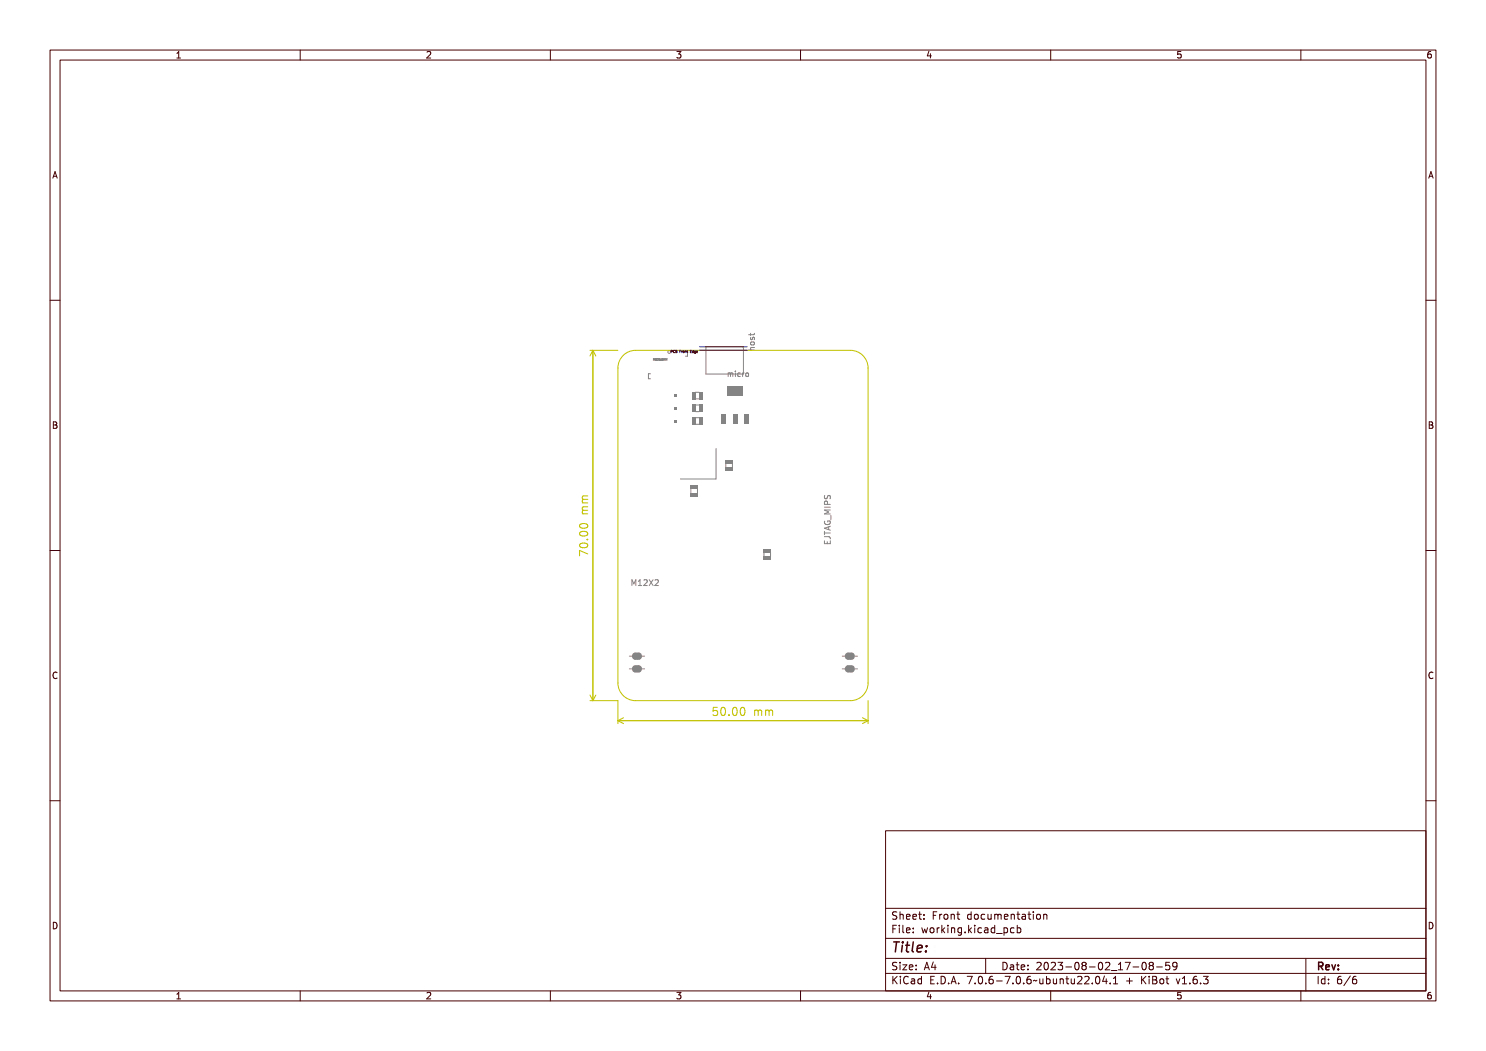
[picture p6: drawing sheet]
<svg xmlns="http://www.w3.org/2000/svg" width="297mm" height="210mm" viewBox="0 0 297 210" stroke-linecap="round" stroke-linejoin="round" font-family="sans-serif">
<defs><g id="words">
<text font-size="2.7" fill="#480000" x="178" y="190.3">Title:</text>
<text font-size="2.2" fill="#c2c200" x="143.3" y="143">50.00 mm</text>
<g font-size="2" fill="#480000">
<text x="178" y="183.7">Sheet: Front documentation</text>
<text x="178" y="186.5">File: working.kicad_pcb</text>
<text x="178" y="193.9">Size: A4</text>
<text x="178" y="196.6">KiCad E.D.A. 7.0.6-7.0.6~ubuntu22.04.1 + KiBot v1.6.3</text>
<text x="200" y="193.9">Date: 2023-08-02_17-08-59</text>
<text x="263" y="196.6">Id: 6/6</text>
<text x="263" y="193.9">Rev:</text>
</g>
<g font-size="1.7" fill="#480000">
<text x="35" y="11.7">1</text>
<text x="85" y="11.7">2</text>
<text x="135" y="11.7">3</text>
<text x="185" y="11.7">4</text>
<text x="235" y="11.7">5</text>
<text x="285" y="11.7">6</text>
<text x="10.5" y="35.7">A</text>
<text x="285.5" y="35.7">A</text>
<text x="10.5" y="85.6">B</text>
<text x="285.5" y="85.6">B</text>
<text x="10.5" y="135.7">C</text>
<text x="285.5" y="135.7">C</text>
<text x="10.5" y="185.6">D</text>
<text x="285.5" y="185.6">D</text>
<text x="35" y="199.7">1</text>
<text x="85" y="199.7">2</text>
<text x="135" y="199.7">3</text>
<text x="185" y="199.7">4</text>
<text x="235" y="199.7">5</text>
<text x="285" y="199.7">6</text>
</g>
<text font-size="1.6" fill="#848484" x="126" y="117.1">M12X2</text>
<text font-size="1.4" fill="#848484" x="145.6" y="75.3">micro</text>
<text font-size=".6" fill="#000084" x="134.4" y="70.5">PCB Front Edge</text>
<text font-size=".5" fill="#848484" x="130.5" y="72.1">M023.5MM</text>
</g></defs>
<g fill="none" stroke="#848484" stroke-width=".2">
<path d="M130.5 71.7l.1 .2 .2-.2v.4l-.1-.4v.2l-.1-.2-.1 .4zM130.9 71.7v.3zM131.1 71.7a.16 .16 0 0 1 .3 .1 .16 .16 0 0 1-.2 .2l.1 .1h-.2l.2-.3zM131.4 71.7h.2v.4l-.2-.1h.2zM131.8 72h.1M132 71.7h.2h-.1a.16 .16 0 0 1 .1 .2 .16 .16 0 0 1-.2 .1l.2-.1zM132.3 71.7l.1 .2 .2-.2v.4l-.1-.4v.2l-.1-.2-.1 .4zM132.6 71.7l.1 .2 .2-.2v.4l-.1-.4v.2l-.1-.2-.1 .4zM133.1 72v-.4l.1 .3 .1-.3v.4M145.7 74.5h.6l.1 .8h-.1l-.1-.7-.1 .7h-.1l-.1-.7-.1 .7h-.1zM146.7 74.5h.3v.7l.2 .1h-.6l.2-.1v-.6zM146.8 74.2h.2v.2h-.2z"/>
<path d="M147.6 74.6l.3-.1 .2 .2a.29 .29 0 0 0-.4 0 .29 .29 0 0 0 0 .4 .29 .29 0 0 0 .4 0v.1a.42 .42 0 0 1-.6 0 .42 .42 0 0 1 .1-.6zM148.5 74.5l.1 .1a.2 .2 0 0 1 .3-.1 .2 .2 0 0 1 .1 .2 .26 .26 0 0 0-.3-.1 .26 .26 0 0 0-.1 .3v.4h-.1zM149.4 74.7v-.1a.27 .27 0 0 1 .3 .3 .27 .27 0 0 1-.3 .2zM149.6 69.9h1.2M150 66.6v.4M150.1 67.4l-.1 .3 .2 .2 .1-.1 .2-.4h.2v.5M150.1 68.4l.5-.1 .2 .4-.2 .2h-.4l-.2-.2zM150.1 66.7h.1v.3h.5l.2-.3v.3l-.1 .1h-.6l-.1 .3v-.3h-.3v-.1h.3zM150.1 67.7h.1v.3l.2 .1a.35 .35 0 0 1 .4-.5 .35 .35 0 0 1 .1 .6h-.1a.2 .2 0 0 0 .1-.3 .2 .2 0 0 0-.3-.1v.1a.26 .26 0 0 1-.4 .3 .26 .26 0 0 1-.1-.3zM150.2 69.5h.7v.1h-.6l-.1 .2 .1 .2h.6v.1h-1.2v-.1h.5l-.1-.2zM150.3 68.7l.5 .1a.29 .29 0 0 1-.3 .3 .29 .29 0 0 1-.2-.4zM150.8 69.4l-.7 .1v.4"/>
<path d="M150.8 66.6l-.2 .3h-1M145.1 92.7v.7M146.4 92.6v.8M164.8 99l.1 .6h.3l.3-.5 .2-.1 .3 .2-.1 .5M164.9 99.7l.1 .1a.23 .23 0 0 0-.1 .3 .23 .23 0 0 0 .3 .1 .23 .23 0 0 0 .2-.3 .36 .36 0 0 1 .6-.1 .36 .36 0 0 1-.2 .6 .27 .27 0 0 0 .1-.4 .27 .27 0 0 0-.4-.1 .38 .38 0 0 1-.5 .5 .38 .38 0 0 1-.1-.7zM126 116h.2l.2 .6 .2-.6h.2v1.1h-.1v-1l-.2 .6h-.1l-.2-.6v1h-.2zM127.1 116.1l.4-.1v1h.2v.1h-.6v-.1h.2v-.8h-.2zM128 116.1a.41 .41 0 0 1 .6 .1 .41 .41 0 0 1-.2 .6l-.3 .2h.5v.1h-.7l.4-.5a.28 .28 0 0 0 .1-.4 .28 .28 0 0 0-.4 0zM128.8 116h.2l.3 .4 .2-.4h.2l-.4 .5 .4 .6h-.2l-.2-.4-.3 .4h-.2l.4-.6zM129.8 116.1a.41 .41 0 0 1 .7 .1 .41 .41 0 0 1-.3 .6l-.2 .2h.5v.1h-.7l.4-.5a.28 .28 0 0 0 .1-.4 .28 .28 0 0 0-.5 0zM131 115.9l.4-.1 .2 .4-.7 .8h.7M164.8 107.2l1 .1 .2 .4"/>
<path d="M164.8 108.1v.5h1.2v-.5M164.8 106.2v.6M164.8 106.5h1.2M164.8 101.3h1.2M164.8 104.1a.53 .53 0 0 0 .6 .7 .53 .53 0 0 0 .4-.7h-.3v.2M164.9 108.1h.1v.6h.3v-.5h.2v.5h.4v-.6h.1v.7h-1.1zM164.9 107.3h.7a.33 .33 0 0 1 .4 .2 .33 .33 0 0 1-.2 .4 .27 .27 0 0 0 .1-.3 .27 .27 0 0 0-.3-.1h-.6v.2h-.1zM164.9 106.2h.1v.3h1v.2h-1v.3h-.1zM164.9 105.6l1.1-.4v.2l-.3 .1v.4l.3 .1v.1l-1.1-.3zM164.9 102.4h1.1v.2h-1l.6 .2v.1l-.6 .2h1v.1h-1.1v-.2l.5-.2-.5-.2zM164.9 101.6h.1v.2h.9v-.2h.1v.6h-.1v-.2h-.9v.2h-.1zM164.9 104.4h.2l-.1 .1a.43 .43 0 0 0 .4 .5 .43 .43 0 0 0 .4-.5h-.3v.2h-.1v-.3h.5a.54 .54 0 0 1-.5 .7 .54 .54 0 0 1-.5-.7z"/>
<path d="M164.9 100.6h.4l.2 .5h.5v.2h-1.1zM165 105.7l.6-.2v.3zM165 100.8h.4v.3h-.4zM165.3 108.2v.4M165.4 100.8l-.1-.6h-.4l-.1 .6h1.2M165.6 105.3v.5M166 105.2l-1.2 .4 1.2 .3M166 101.9h-1.2l.8 .4-.8 .4h1.2M166.1 103v.9M166.3 103.3l.1 1zM168.3 131.1h.5M170.9 131.1h.5"/>
<circle cx="130.9" cy="71.9" r=".17"/>
<circle cx="130.9" cy="71.9" r=".03"/>
<circle cx="149.5" cy="74.9" r=".4"/>
<circle cx="150.5" cy="68.9" r=".43"/>
</g>
<path d="M169.6 131l-.1 .1 .1 .1M170.1 131l.1 .1-.1 .1" fill="none" stroke="#848484" stroke-width="1.3"/>
<g fill="#848484">
<path d="M145 91.9h1.5v.8h-1.5z" fill-rule="evenodd"/>
<path d="M145 93.4h1.5v.7h-1.5z" fill-rule="evenodd"/>
</g>
<path d="M139 78.4h.8M139 79.7h.8M141.1 69.3h7.5v5.4h-7.5zM143.1 89.6v6.1h-7.1M125.8 131.1h.5M128.3 131.1h.5" fill="none" stroke="#848484" stroke-width=".2"/>
<path d="M127.1 131l-.2 .1 .2 .1M127.6 131l.1 .1-.1 .1" fill="none" stroke="#848484" stroke-width="1.3"/>
<g fill="#848484">
<path d="M138.3 78.3h.7v1.5h-.7z" fill-rule="evenodd"/>
<path d="M139.7 78.3h.8v1.5h-.8z" fill-rule="evenodd"/>
</g>
<path d="M139 83.5h.8M139 84.8h.8" fill="none" stroke="#848484" stroke-width=".2"/>
<g fill="#848484">
<path d="M138.3 83.4h.7v1.4h-.7z" fill-rule="evenodd"/>
<path d="M139.7 83.4h.8v1.4h-.8z" fill-rule="evenodd"/>
</g>
<path d="M125.8 133.7h.5M128.3 133.7h.5" fill="none" stroke="#848484" stroke-width=".2"/>
<path d="M127.1 133.5l-.2 .2 .2 .1M127.6 133.5l.1 .2-.1 .1" fill="none" stroke="#848484" stroke-width="1.3"/>
<g fill="#848484">
<path d="M134.7 83.9h.5v.5h-.5z" fill-rule="evenodd"/>
<path d="M134.7 81.3h.5v.5h-.5z" fill-rule="evenodd"/>
<path d="M134.7 78.8h.5v.5h-.5z" fill-rule="evenodd"/>
<path d="M144.3 82.8h.8v1.8h-.8z" fill-rule="evenodd"/>
<path d="M145.4 77.3h3.2v1.8h-3.2z" fill-rule="evenodd"/>
<path d="M146.6 82.8h.8v1.8h-.8z" fill-rule="evenodd"/>
<path d="M148.9 82.8h.8v1.8h-.8z" fill-rule="evenodd"/>
</g>
<g fill="none" stroke="#848484" stroke-width=".2">
<path d="M130 74.7h-.4v1h.4M137.4 70.2v1h-.4M152.7 110.4v.8M154 110.4v.7"/>
<circle cx="133.8" cy="70.3" r=".28"/>
</g>
<g fill="#848484">
<path d="M152.6 111.1h1.5v.8h-1.5z" fill-rule="evenodd"/>
<path d="M152.6 109.7h1.5v.7h-1.5z" fill-rule="evenodd"/>
</g>
<path d="M138.1 97.7v.8M139.4 97.7v.8M168.3 133.7h.5M170.9 133.7h.5" fill="none" stroke="#848484" stroke-width=".2"/>
<path d="M169.6 133.5l-.1 .2 .1 .1M170.1 133.5l.1 .2-.1 .1" fill="none" stroke="#848484" stroke-width="1.3"/>
<g fill="#848484">
<path d="M138 97h1.5v.8h-1.5z" fill-rule="evenodd"/>
<path d="M138 98.4h1.5v.8h-1.5z" fill-rule="evenodd"/>
</g>
<path d="M139 80.9h.8M139 82.2h.8" fill="none" stroke="#848484" stroke-width=".2"/>
<g fill="#848484">
<path d="M138.3 80.9h.7v1.4h-.7z" fill-rule="evenodd"/>
<path d="M139.7 80.9h.8v1.4h-.8z" fill-rule="evenodd"/>
</g>
<g fill="none" stroke="#c2c200" stroke-width=".2">
<path d="M117.9 70h5.6M118.5 70v70M118.5 70l.6 1.1M118.5 70l-.6 1.1M124.5 71a3.5 3.5 0 0 1 2.5-1h43a3.5 3.5 0 0 1 3.5 3.5v63a3.5 3.5 0 0 1-3.5 3.5h-43a3.5 3.5 0 0 1-3.5-3.5v-63a3.5 3.5 0 0 1 1-2.5zM116.3 100l1.2-.1v.1h-.8l-.2 .2 .2 .1h.8v.2h-.8l-.2 .1 .2 .2h.8v.2h-1.2l.1-.2-.1-.3 .2-.2zM116.6 99.8l-.2 .2 .1 .5M116.6 99.8h.9M117.5 99.1l-1 .1-.1 .4 .2 .2M115.9 106.4a1.09 1.09 0 0 1 1.6 .2 .87 .87 0 0 1-.8 .5 .87 .87 0 0 1-.9-.5zM115.9 108.7a1.09 1.09 0 0 1 1.6 .2 .87 .87 0 0 1-.8 .6 .87 .87 0 0 1-.9-.6zM115.9 109.1l1.6 .6v.2l-1.4-.6v.8h-.2z"/>
<path d="M116 104.8a.88 .88 0 0 1 1.5 .4 .93 .93 0 0 1-1.7-.2zM116 108a.98 .98 0 0 1 1.6 .3 .92 .92 0 0 1-.9 .5 .92 .92 0 0 1-.8-.5zM116 105.4a.98 .98 0 0 1 1.6 .3 .92 .92 0 0 1-.9 .5 .92 .92 0 0 1-.8-.5zM116 104.1a.98 .98 0 0 1 1.6 .2 .92 .92 0 0 1-.9 .6 .92 .92 0 0 1-.8-.6zM116.1 108.2a1.01 1.01 0 0 1 1.3 .1 .87 .87 0 0 1-1.3 0zM116.1 105.5a1.01 1.01 0 0 1 1.3 .2 .87 .87 0 0 1-1.3 0zM116.1 104.2a1.01 1.01 0 0 1 1.3 .1 .87 .87 0 0 1-1.3 0zM116.3 101.3l1.2-.1v.1l-.8 .1-.2 .1 .2 .1h.8v.2h-.8l-.2 .1 .2 .2h.8v.2h-1.2l.1-.2-.1-.3 .2-.1zM116.4 102.7h1.1M116.4 100.5h1.1M116.6 102l-.2 .2 .1 .5M116.6 102h.9"/>
<path d="M117.2 106.8h.3v.3h-.3zM117.3 107.8h.2M117.5 110.7l-1.7-.7v1.1M117.5 101.3h-1l-.1 .4 .2 .3M117.9 138.9l.6 1.1M119.1 138.9l-.6 1.1M117.9 140h5.6v4.6M123.5 144h50M123.5 144l1.1 .6M124.6 143.4l-1.1 .6M142.5 142.8l.2 .2M143.4 141.3h-.8l-.1 .8 .2-.1"/>
<path d="M143.5 141.5h.8v.1h-.6v.4a.58 .58 0 0 1 .7 .7 .58 .58 0 0 1-1 .3v-.2a.42 .42 0 0 0 .6 .1 .42 .42 0 0 0 .1-.6 .42 .42 0 0 0-.6-.1zM144.9 141.5a.57 .57 0 0 1 .7 .1 .57 .57 0 0 1 .1 .6 .57 .57 0 0 1-.5 .9 .57 .57 0 0 1-.5-.9zM145.1 141.6a.63 .63 0 0 1 .4 1l-.1 .3a.62 .62 0 0 1-.4-1zM146.4 142.7h.3v.3h-.3zM147.6 141.5a.57 .57 0 0 1 .6 .1 .57 .57 0 0 1 .2 .6 .57 .57 0 0 1-.6 .9 .57 .57 0 0 1-.5-.9zM147.7 141.6a.63 .63 0 0 1 .4 1l-.1 .3a.62 .62 0 0 1-.4-1zM148.9 141.5a.57 .57 0 0 1 .6 .1 .57 .57 0 0 1 .2 .6 .57 .57 0 0 1-.5 .9 .57 .57 0 0 1-.6-.9zM149 141.6a.63 .63 0 0 1 .4 1l-.1 .3a.62 .62 0 0 1-.4-1zM151.2 141.8l.2 .2 .3-.2 .1 .2 .4-.2 .1 1.2h-.1v-.8l-.2-.2-.1 .2v.8h-.2v-.8l-.1-.2-.2 .2v.8h-.2zM152.6 141.8l.1 .2 .3-.2 .2 .2 .3-.2 .1 1.2h-.1v-.8l-.2-.2-.1 .2v.8h-.2v-.8l-.1-.2-.2 .2v.8h-.1zM154.3 142l.1 1M172.4 143.4l1.1 .6"/>
<path d="M173.5 140v4.6M173.5 144l-1.1 .6"/>
<circle cx="116.7" cy="108.3" r=".14"/>
<circle cx="116.7" cy="104.3" r=".14"/>
<circle cx="116.7" cy="105.7" r=".14"/>
<circle cx="145.2" cy="142.2" r=".14"/>
<circle cx="147.8" cy="142.2" r=".14"/>
<circle cx="149.2" cy="142.2" r=".14"/>
</g>
<g fill="none" stroke="#000084" stroke-width=".2">
<path d="M134.1 70.3h.2M134.3 70h-.2v.5M134.4 70l.3 .1-.2 .2v.1zM134.5 70.1l.1 .1h-.1zM134.8 70.1h.3a.16 .16 0 0 0-.2 .1 .16 .16 0 0 0 .2 .2h-.1a.22 .22 0 0 1-.2-.1 .22 .22 0 0 1 0-.2zM135.2 70l.2 .1v.3h-.2zM135.2 70.2l.2 .2h-.2zM135.2 70.1h.2l-.2 .1zM135.9 70h.3l-.2 .1v.1h.2h-.2v.2zM136.3 70.1h.3l-.2 .1v.2zM137 70.1h.2l.1 .3-.1-.2-.2 .2zM137.5 70l.1 .1-.1 .1 .1 .2h-.1z"/>
<path d="M138.1 70h.3l-.2 .1v.1h.2h-.2v.2h.2h-.3zM138.5 70.2h.2v-.2v.4h-.2zM138.9 70.2l.2-.1-.1 .5h-.1l.2-.2h-.2zM139.2 70.2h.3v.1h-.2l.2 .1h-.2zM139.3 70.2l.1 .1zM139.8 70h9.5M139.8 69.3h9.5"/>
<circle cx="136.8" cy="70.3" r=".17"/>
<circle cx="136.8" cy="70.3" r=".12"/>
<circle cx="138.6" cy="70.3" r=".11"/>
<circle cx="139" cy="70.3" r=".11"/>
</g>
<g fill="none" stroke="#480000" stroke-width=".2">
<path d="M10 10h277v190h-277zM12 12h273v186h-273zM60 10v2M110 10v2M160 10v2M210 10v2M260 10v2M10 60h2M285 60h2M10 110h2M285 110h2M10 160h2"/>
<path d="M285 160h2M177 166h108v32h-108zM60 198v2M110 198v2M160 198v2M177 181.5h108M177 187.5h108M177 191.5h108M177 194.5h108M178.1 195.2h.2v.6l.6-.6h.3l-.6 .6 .6 .8h-.2l-.5-.7-.2 .2v.5h-.2zM178.2 185h.9v.2h-.7v.4h.6v.2h-.6v.7h-.2zM178.3 182.4l.5-.1h.2v.2a.31 .31 0 0 0-.5-.1 .31 .31 0 0 0 0 .5 .5 .5 0 0 1 .6 .6 .5 .5 0 0 1-.8 .2l-.1-.2a.34 .34 0 0 0 .4 .1 .34 .34 0 0 0 .1-.5 .47 .47 0 0 1-.5-.2 .47 .47 0 0 1 .1-.5z"/>
<path d="M178.3 192.5l.5-.1h.2v.2a.31 .31 0 0 0-.5-.1 .31 .31 0 0 0 0 .5 .5 .5 0 0 1 .6 .6 .5 .5 0 0 1-.8 .2l-.1-.2a.34 .34 0 0 0 .4 .1 .34 .34 0 0 0 .1-.5 .47 .47 0 0 1-.5-.2 .47 .47 0 0 1 .1-.5zM179.4 182.2h.2v.6a.35 .35 0 0 1 .4-.1 .35 .35 0 0 1 .2 .4v.6h-.2v-.8h-.4v.8h-.2zM179.5 185.4h.4v.9h.4v.2h-.9v-.2h.3v-.8h-.2zM179.5 192.8h.4v.9h.4v.1h-.9v-.1h.3v-.8h-.2zM179.5 195.6h.4v.9h.4v.1h-.9v-.1h.3v-.8h-.2zM179.7 184.9h.2v.3h-.2zM179.7 192.3h.2v.3h-.2zM179.7 195.1h.2v.3h-.2zM180.6 184.9h.4v1.3l.4 .1v.2l-.5-.2v-1.2h-.3zM180.6 192.8h.8l-.6 .9h.6v.1h-.8l.6-.9h-.6zM180.7 182.8l.1-.1a.49 .49 0 0 1 .5 0 .49 .49 0 0 1 .2 .5h-.8a.42 .42 0 0 0 .3 .4 .42 .42 0 0 0 .4-.1 .47 .47 0 0 1-.4 .3 .47 .47 0 0 1-.4-.3zM180.7 195.4a.4 .4 0 0 1 .4-.3 .4 .4 0 0 1 .4 .3 .56 .56 0 0 0-.8 .4 .56 .56 0 0 0 .5 .7l.3-.1a.43 .43 0 0 1-.5 .3 .43 .43 0 0 1-.4-.4v-.6z"/>
<path d="M180.8 182.9l.4-.1 .1 .3h-.6zM181.8 195.6l.3-.1a.43 .43 0 0 1 .5 .5v.6h-.1v-.1a.38 .38 0 0 1-.5 .2 .38 .38 0 0 1-.2-.5 .38 .38 0 0 1 .4-.2h.3a.35 .35 0 0 0-.3-.4 .35 .35 0 0 0-.4 .2zM181.9 182.8l.1-.1a.49 .49 0 0 1 .5 0 .49 .49 0 0 1 .2 .5h-.8a.42 .42 0 0 0 .3 .4 .42 .42 0 0 0 .5-.1 .47 .47 0 0 1-.5 .3 .47 .47 0 0 1-.4-.3zM181.9 185.5l.1-.1a.49 .49 0 0 1 .5 0 .49 .49 0 0 1 .2 .5h-.8a.42 .42 0 0 0 .3 .4 .42 .42 0 0 0 .5-.1 .47 .47 0 0 1-.5 .3 .47 .47 0 0 1-.4-.3zM181.9 192.9l.1-.1a.49 .49 0 0 1 .5 0 .49 .49 0 0 1 .2 .5h-.8a.42 .42 0 0 0 .3 .4 .42 .42 0 0 0 .5-.1 .47 .47 0 0 1-.5 .3 .47 .47 0 0 1-.4-.3zM182 196.2l.5-.1a.31 .31 0 0 1-.2 .4 .31 .31 0 0 1-.4-.1zM182 182.9l.4-.1 .1 .3h-.6zM182 185.6l.4-.1 .1 .3h-.6zM182 193l.4-.1 .1 .3h-.6zM183 195.7l.4-.2 .2 .2v-.6h.2v1.5h-.2v-.1a.42 .42 0 0 1-.5 .1 .42 .42 0 0 1-.2-.5zM183.2 195.8l.1-.1a.4 .4 0 0 1 .3 .4 .4 .4 0 0 1-.3 .4l-.2-.2zM183.2 182.3h.2v.4h.4v.1h-.4v.7l.4 .1v.1h-.4l-.1-.1-.1-.8h-.3v-.1h.3z"/>
<path d="M183.3 185.4h.2v.3h-.2zM183.3 186.2h.2v.3h-.2zM183.3 192.8h.2v.3h-.2zM183.3 193.6h.2v.2h-.2zM184.5 182.7h.2v.3h-.2zM184.5 183.5h.2v.2h-.2zM185.2 185.4h.2l.2 .8 .1-.5h.2l.2 .5 .1-.8h.2l-.2 1.1h-.2l-.2-.7-.2 .7h-.1zM185.4 195.2h.9v.2h-.7v.4h.6v.2h-.6v.5h.7v.1h-.9zM185.7 192.4h.2l.5 1.4h-.2l-.1-.3h-.5l-.1 .3h-.2zM185.8 192.6l.2 .7h-.4zM186.6 182.3h.9v.2h-.7v.4h.6v.2h-.6v.6h-.2zM186.8 185.6l.1-.1a.39 .39 0 0 1 .4 .4 .39 .39 0 0 1-.4 .4l-.1-.2z"/>
<path d="M186.9 196.4h.2v.2h-.2zM187.1 192.4h.2v.9h.2v.2h-.2v.3h-.2v-.3h-.6zM187.1 192.6v.7h-.4zM187.8 195.2a.76 .76 0 0 1 .9 .7 .76 .76 0 0 1-.9 .7zM188 195.4a.57 .57 0 0 1 .5 .5 .57 .57 0 0 1-.5 .6zM188 182.7h.2v.2v-.1a.29 .29 0 0 1 .3-.2 .29 .29 0 0 1 .3 .3 .37 .37 0 0 0-.5-.1 .37 .37 0 0 0-.1 .4v.5h-.2zM188 185.4h.2v.2v-.1a.29 .29 0 0 1 .3-.2 .29 .29 0 0 1 .3 .3 .37 .37 0 0 0-.5-.1 .37 .37 0 0 0-.1 .4v.6h-.2zM189.1 184.9h.1v.9l.5-.4h.2l-.4 .4 .5 .7h-.2l-.4-.6-.2 .1v.5h-.1zM189.2 182.9l.1-.1a.39 .39 0 0 1 .4 .4 .39 .39 0 0 1-.4 .4l-.1-.2zM189.3 196.4h.3v.2h-.3zM190.2 182.7h.2v.1a.35 .35 0 0 1 .4-.1 .35 .35 0 0 1 .3 .4v.6h-.2l-.1-.8h-.3l-.1 .8h-.2zM190.3 185.4h.4v.9h.4v.2h-.9v-.2h.4v-.8h-.3z"/>
<path d="M190.5 195.2h.3l.4 1.4h-.2l-.1-.3h-.5l-.1 .3h-.2zM190.6 184.9h.1v.3h-.1zM190.6 195.4l.2 .7h-.4zM191.4 185.4h.2v.1a.35 .35 0 0 1 .4-.1 .35 .35 0 0 1 .3 .4v.7h-.2l-.1-.9h-.3l-.1 .9h-.2zM191.7 182.3h.1v.4h.4v.1h-.4v.7l.4 .1v.1h-.4l-.1-.1v-.8h-.3v-.1h.3zM191.7 196.4h.3v.2h-.3zM192.7 185.5l.3-.2 .3 .2v-.1h.2v1a.53 .53 0 0 1-.8 .4v-.2a.36 .36 0 0 0 .4 .1 .36 .36 0 0 0 .2-.4l-.1 .1a.53 .53 0 0 1-.7-.3 .53 .53 0 0 1 .2-.6zM192.8 185.6l.1-.1a.39 .39 0 0 1 .4 .4 .39 .39 0 0 1-.4 .4l-.1-.2zM193.8 195.2h.9l-.5 1.4h-.2l.5-1.2h-.7zM193.9 182.8l.3-.2 .3 .2v-.6h.2v1.5h-.2v-.1a.42 .42 0 0 1-.6 .1 .42 .42 0 0 1-.1-.5zM194.1 182.8a.4 .4 0 0 1 .4 .4 .4 .4 0 0 1-.4 .4l-.2-.4zM194.1 186.2h.3v.3h-.3z"/>
<path d="M195.1 184.9h.2v.9l.4-.4h.3l-.5 .4 .5 .7h-.2l-.4-.6-.1 .1v.5h-.2zM195.2 182.9l.1-.1a.39 .39 0 0 1 .4 .4 .39 .39 0 0 1-.4 .4l-.1-.2zM195.3 196.4h.3v.2h-.3zM196.3 185.4h.5v.9h.3v.2h-.9v-.2h.4v-.8h-.3zM196.3 195.4a.57 .57 0 0 1 .7 0 .57 .57 0 0 1 .1 .8 .5 .5 0 0 1-.6 .5 .5 .5 0 0 1-.3-.8zM196.4 182.8a.39 .39 0 0 1 .4-.2 .39 .39 0 0 1 .3 .3 .4 .4 0 0 0-.6 0 .4 .4 0 0 0 0 .6 .4 .4 0 0 0 .6 0 .45 .45 0 0 1-.6 .3 .45 .45 0 0 1-.3-.6zM196.5 195.4a.61 .61 0 0 1 .4 1l-.1 .1a.61 .61 0 0 1-.4-1zM196.6 184.9h.2v.3h-.2zM197 191.5v3M197.4 182.7h.2v.8l.2 .1 .3-.2v-.7h.2v1h-.2v-.1a.35 .35 0 0 1-.4 .2 .35 .35 0 0 1-.3-.5zM197.6 185.5a.39 .39 0 0 1 .4-.2 .39 .39 0 0 1 .3 .3 .4 .4 0 0 0-.6 0 .4 .4 0 0 0 0 .6 .4 .4 0 0 0 .6 0 .45 .45 0 0 1-.6 .3 .45 .45 0 0 1-.3-.6zM197.7 196.4h.3v.2h-.3z"/>
<path d="M198.6 182.7l.5 .1 .3-.1 .2 1h-.2l-.1-.9-.2 .1v.8h-.1l-.2-.9-.1 .9h-.1zM198.7 185.4l.2-.1a.43 .43 0 0 1 .6 .5v.7h-.2v-.2a.38 .38 0 0 1-.5 .2 .38 .38 0 0 1-.2-.5 .38 .38 0 0 1 .5-.2h.2a.35 .35 0 0 0-.3-.4 .35 .35 0 0 0-.3 .2zM198.7 195.4a.38 .38 0 0 1 .4-.3 .38 .38 0 0 1 .3 .3 .43 .43 0 0 0-.5 0 .43 .43 0 0 0-.1 .5 .46 .46 0 0 1 .7 .1 .46 .46 0 0 1-.2 .6 .46 .46 0 0 1-.7-.2zM198.8 186l.5-.1a.31 .31 0 0 1-.1 .4 .31 .31 0 0 1-.4-.1zM199.9 185.5l.3-.2 .3 .2v-.6h.2v1.6h-.2v-.2a.42 .42 0 0 1-.5 .1 .42 .42 0 0 1-.2-.5zM199.9 182.8l.2-.1a.49 .49 0 0 1 .5 0 .49 .49 0 0 1 .1 .5h-.7a.42 .42 0 0 0 .2 .4 .42 .42 0 0 0 .5-.1 .47 .47 0 0 1-.4 .3 .47 .47 0 0 1-.5-.3zM200 196h.5v.2h-.5zM200 185.6l.1-.1a.39 .39 0 0 1 .4 .4 .39 .39 0 0 1-.4 .4l-.1-.2zM200.1 182.9l.3-.1 .2 .3h-.6zM200.1 192.4a.76 .76 0 0 1 1 .7 .76 .76 0 0 1-1 .7zM200.3 192.6a.57 .57 0 0 1 .6 .5 .57 .57 0 0 1-.6 .6zM200.9 186.8l1.2 .1z"/>
<path d="M201 195.2h.9l-.5 1.4h-.2l.5-1.2h-.7zM201.1 182.7h.1v.1a.35 .35 0 0 1 .5-.1 .35 .35 0 0 1 .2 .4v.6h-.2v-.8h-.4l-.1 .8h-.1zM201.4 192.8l.3-.1a.43 .43 0 0 1 .5 .5v.6h-.1v-.1a.38 .38 0 0 1-.5 .2 .38 .38 0 0 1-.2-.5 .38 .38 0 0 1 .4-.2h.3a.35 .35 0 0 0-.3-.4 .35 .35 0 0 0-.4 .2zM201.6 193.4l.5-.1a.31 .31 0 0 1-.2 .4 .31 .31 0 0 1-.4-.1zM202.2 185.4h.2v.1a.53 .53 0 0 1 .8 .3 .53 .53 0 0 1-.6 .7l-.2-.2v.6h-.2zM202.5 182.3h.2v.4h.4v.1h-.4v.7l.4 .1v.1h-.4l-.2-.1v-.8h-.3v-.1h.3zM202.5 185.6l.1-.1a.4 .4 0 0 1 .4 .4 .4 .4 0 0 1-.4 .4l-.2-.2zM202.5 196.4h.3v.2h-.3zM202.8 192.4h.2v.4h.4v.1h-.4v.7l.4 .1v.1h-.4l-.2-.1v-.8h-.3v-.1h.3zM203.5 182.7l.3-.1a.43 .43 0 0 1 .5 .5v.6h-.2v-.1a.38 .38 0 0 1-.5 .2 .38 .38 0 0 1-.2-.5 .38 .38 0 0 1 .5-.2h.2a.35 .35 0 0 0-.2-.4 .35 .35 0 0 0-.4 .2zM203.5 195.4a.57 .57 0 0 1 .8 0 .57 .57 0 0 1 0 .8 .5 .5 0 0 1-.6 .5 .5 .5 0 0 1-.3-.8zM203.6 185.5a.39 .39 0 0 1 .4-.2 .39 .39 0 0 1 .3 .3 .4 .4 0 0 0-.5 0 .4 .4 0 0 0 0 .6 .4 .4 0 0 0 .5 0 .45 .45 0 0 1-.6 .3 .45 .45 0 0 1-.2-.6z"/>
<path d="M203.7 183.3l.4-.1a.31 .31 0 0 1-.1 .4 .31 .31 0 0 1-.4-.1zM203.7 195.4a.61 .61 0 0 1 .4 1l-.1 .1a.61 .61 0 0 1-.3-1zM203.9 192.9l.1-.1a.49 .49 0 0 1 .5 0 .49 .49 0 0 1 .2 .5h-.8a.42 .42 0 0 0 .3 .4 .42 .42 0 0 0 .5-.1 .47 .47 0 0 1-.5 .3 .47 .47 0 0 1-.4-.3zM204 193l.4-.1 .1 .3h-.6zM204.7 184.9h.1v.6a.53 .53 0 0 1 .8 .3 .53 .53 0 0 1-.6 .7l-.2-.2v.2h-.1zM204.9 182.3h.2v.4h.4v.1h-.4v.7l.4 .1v.1h-.4l-.2-.1v-.8h-.3v-.1h.3zM204.9 185.6l.1-.1a.39 .39 0 0 1 .4 .4 .39 .39 0 0 1-.4 .4l-.1-.2zM204.9 196.4h.3v.2h-.3zM205.3 192.8h.2v.3h-.2zM205.3 193.6h.2v.2h-.2zM205.9 182.7h.5v.9h.3v.1h-.9v-.1h.4v-.8h-.3zM205.9 195.4a.38 .38 0 0 1 .4-.3 .38 .38 0 0 1 .3 .3 .43 .43 0 0 0-.5 0 .43 .43 0 0 0-.1 .5 .46 .46 0 0 1 .7 .1 .46 .46 0 0 1-.2 .6 .46 .46 0 0 1-.6-.2z"/>
<path d="M206.2 182.2h.2v.3h-.2zM207 196l1-.1a.49 .49 0 0 1-.8 .1l-.2 .2zM207.3 182.9l.1-.1a.39 .39 0 0 1 .4 .4 .39 .39 0 0 1-.4 .4l-.2-.2zM207.4 192.5a.53 .53 0 0 1 .8 .1 .53 .53 0 0 1-.3 .7l-.3 .4h.7v.1h-.9l.3-.5a.4 .4 0 0 0 .3-.4 .4 .4 0 0 0-.3-.4l-.3 .2zM208.3 182.7h.1v.1a.35 .35 0 0 1 .5-.1 .35 .35 0 0 1 .2 .4v.6h-.2v-.8h-.4l-.1 .8h-.1zM208.3 195.6h.1l.1 .8 .2 .1 .2-.2v-.7h.2v1h-.2v-.1a.35 .35 0 0 1-.4 .2 .35 .35 0 0 1-.2-.5zM208.7 192.6a.57 .57 0 0 1 .7 0 .57 .57 0 0 1 .1 .8 .5 .5 0 0 1-.6 .5 .5 .5 0 0 1-.3-.8zM208.9 192.6a.61 .61 0 0 1 .3 1l-.1 .1a.61 .61 0 0 1-.3-1zM209.5 195.1h.2v.6a.53 .53 0 0 1 .7 .3 .53 .53 0 0 1-.6 .7l-.1-.2v.1h-.2zM209.7 195.8l.1-.1a.4 .4 0 0 1 .4 .4 .4 .4 0 0 1-.4 .4l-.1-.2zM209.8 192.5a.53 .53 0 0 1 .8 .1 .53 .53 0 0 1-.3 .7l-.3 .4h.7v.1h-.9l.3-.5a.4 .4 0 0 0 .3-.4 .4 .4 0 0 0-.3-.4l-.3 .2zM210 198v2"/>
<path d="M210.7 195.6h.2v.8l.2 .1 .2-.2v-.7h.2v1h-.2v-.1a.35 .35 0 0 1-.4 .2 .35 .35 0 0 1-.2-.5zM211 192.4a.46 .46 0 0 1 .6 0 .46 .46 0 0 1 .1 .6l-.1 .1a.47 .47 0 0 1 .2 .7 .47 .47 0 0 1-.7 0l-.1-.2a.35 .35 0 0 0 .5 .1 .35 .35 0 0 0 0-.5h-.3v-.2a.29 .29 0 0 0 .4-.1 .29 .29 0 0 0-.1-.4 .29 .29 0 0 0-.4 .1h-.1zM211.9 195.6h.2v.1a.35 .35 0 0 1 .4-.1 .35 .35 0 0 1 .2 .4v.6h-.2v-.8h-.4v.8h-.2zM212.4 193.2h.5v.2h-.5zM213.3 195.2h.2v.4h.4v.1h-.4v.7l.4 .1v.1h-.4l-.2-.1v-.8h-.3v-.1h.3zM213.5 192.6a.57 .57 0 0 1 .7 0 .57 .57 0 0 1 .1 .8 .5 .5 0 0 1-.6 .5 .5 .5 0 0 1-.3-.8zM213.7 192.6a.61 .61 0 0 1 .3 1v.1a.61 .61 0 0 1-.4-1zM214.3 195.6h.2v.8l.2 .1 .2-.2v-.7h.2v1h-.2v-.1a.35 .35 0 0 1-.4 .2 .35 .35 0 0 1-.2-.5zM214.7 192.5a.41 .41 0 0 1 .7-.1 .41 .41 0 0 1-.2 .7 .42 .42 0 0 1 .2 .6 .42 .42 0 0 1-.7 0 .42 .42 0 0 1 .2-.6l-.3-.2zM215.5 195.3a.53 .53 0 0 1 .8 .1 .53 .53 0 0 1-.3 .7l-.3 .4h.6v.1h-.9l.4-.5a.4 .4 0 0 0 .3-.4 .4 .4 0 0 0-.3-.4l-.3 .2zM216 193.2h.5v.2h-.5zM216.7 195.3a.53 .53 0 0 1 .8 .1 .53 .53 0 0 1-.3 .7l-.3 .4h.6v.1h-.9l.4-.5a.4 .4 0 0 0 .3-.4 .4 .4 0 0 0-.3-.4l-.3 .2z"/>
<path d="M217.1 192.6a.57 .57 0 0 1 .7 0 .57 .57 0 0 1 .1 .8 .5 .5 0 0 1-.6 .5 .5 .5 0 0 1-.3-.8zM217.3 192.6a.61 .61 0 0 1 .3 1v.1a.61 .61 0 0 1-.4-1zM218.2 196.4h.2v.2h-.2zM218.2 192.5a.53 .53 0 0 1 .8 .1 .53 .53 0 0 1-.3 .7l-.3 .4h.7v.1h-.9l.3-.5a.4 .4 0 0 0 .4-.4 .4 .4 0 0 0-.4-.4l-.3 .2zM219.2 195.4a.57 .57 0 0 1 .7 0 .57 .57 0 0 1 .1 .8 .5 .5 0 0 1-.7 .5 .5 .5 0 0 1-.3-.8zM219.2 194.2l1.3 .1zM219.4 195.4a.61 .61 0 0 1 .3 1l-.1 .1a.61 .61 0 0 1-.3-1zM220.7 192.5l.5-.1v1.3h.3v.1h-.8v-.1h.3v-1.1h-.3zM220.8 195.2h.2v.9h.2v.2h-.2v.3h-.2v-.3h-.6zM220.8 195.4v.7h-.4zM221.8 196.4h.2v.2h-.2zM221.8 192.4h.9l-.5 1.4h-.2l.5-1.2h-.7z"/>
<path d="M222.8 195.3l.5-.1v1.3h.3v.1h-.8v-.1h.3v-1.1h-.3zM223.2 193.2h.5v.2h-.5zM224.3 192.6a.57 .57 0 0 1 .8 0 .57 .57 0 0 1 0 .8 .5 .5 0 0 1-.6 .5 .5 .5 0 0 1-.3-.8zM224.5 192.6a.61 .61 0 0 1 .4 1l-.1 .1a.61 .61 0 0 1-.3-1zM225.4 195.5h.2v.4h.4v.2h-.4v.4h-.2v-.4h-.4v-.2h.4zM225.5 192.5a.41 .41 0 0 1 .7-.1 .41 .41 0 0 1-.2 .7 .42 .42 0 0 1 .2 .6 .42 .42 0 0 1-.7 0 .42 .42 0 0 1 .2-.6l-.3-.2zM226.8 193.2h.5v.2h-.5zM227.5 195.2h.2v.6l.6-.6h.2l-.6 .6 .6 .8h-.2l-.5-.7-.1 .2v.5h-.2zM227.9 192.4h.7v.2h-.5v.3a.53 .53 0 0 1 .6 .7 .53 .53 0 0 1-.9 .2v-.2a.38 .38 0 0 0 .6 .1 .38 .38 0 0 0 0-.5 .38 .38 0 0 0-.5-.1zM228.8 195.6h.4v.9h.4v.1h-.9v-.1h.4v-.8h-.3zM229.1 195.1h.1v.3h-.1zM229.1 192.5a.53 .53 0 0 1 .7 0 .53 .53 0 0 1 .1 .6 .6 .6 0 0 1-.1 .6 .6 .6 0 0 1-.7 .1v-.2a.43 .43 0 0 0 .5 0 .43 .43 0 0 0 .2-.4 .47 .47 0 0 1-.7 0 .47 .47 0 0 1 0-.7z"/>
<path d="M229.9 195.2h.4a.35 .35 0 0 1 .5 .2 .35 .35 0 0 1-.3 .5 .41 .41 0 0 1 .3 .5 .41 .41 0 0 1-.5 .2h-.4zM230.1 196h.2a.27 .27 0 0 1 .3 .2 .27 .27 0 0 1-.3 .3h-.2zM230.1 195.4h.2a.23 .23 0 0 1 .3 .2 .23 .23 0 0 1-.3 .2h-.2zM231.2 193.2h1.1M231.3 195.8l.1-.1a.39 .39 0 0 1 .4 .4 .39 .39 0 0 1-.4 .4l-.1-.2zM232.6 195.2h.1v.4h.4v.1h-.4l.1 .7 .3 .1v.1h-.3l-.2-.1v-.8h-.3v-.1h.3zM233.7 192.3h-.7v.7l.2-.1h.5l.1 .2-.1 .5-.2 .2-.5-.2M234.6 195.6h.2l.3 .9 .4-.9h.2l-.4 1h-.3zM235.2 192.9l-.2 .3h-.3l-.3-.3 .1-.5 .5-.1 .2 .1a.99 .99 0 0 1-.4 1.4h-.3M236 195.3l.5-.1v1.3h.3v.1h-.8v-.1h.3v-1.1h-.3zM237.4 196.4h.3v.2h-.3zM238.4 195.4a.38 .38 0 0 1 .4-.3 .38 .38 0 0 1 .3 .3 .43 .43 0 0 0-.5 0 .43 .43 0 0 0-.1 .5 .46 .46 0 0 1 .7 .1 .46 .46 0 0 1-.2 .6 .46 .46 0 0 1-.7-.2z"/>
<path d="M239.8 196.4h.3v.2h-.3zM240.7 195.2a.46 .46 0 0 1 .6 0 .46 .46 0 0 1 .1 .6l-.1 .1a.47 .47 0 0 1 .2 .7 .47 .47 0 0 1-.7 0l-.1-.2a.35 .35 0 0 0 .5 .1 .35 .35 0 0 0 0-.5l-.3-.1v-.1a.29 .29 0 0 0 .4-.1 .29 .29 0 0 0-.1-.4 .29 .29 0 0 0-.4 .1h-.1zM260 198v2M261 191.5v6.5M263.2 195.2h.8v.2h-.3v1.1h.3v.1h-.8v-.1h.3v-1.1h-.3zM264.4 195.7l.3-.2 .3 .2v-.6h.2v1.5h-.2v-.1a.42 .42 0 0 1-.5 .1 .42 .42 0 0 1-.2-.5zM264.6 195.8l.1-.1a.4 .4 0 0 1 .3 .4 .4 .4 0 0 1-.3 .4l-.2-.2zM265.9 195.6h.2v.3h-.2zM265.9 196.4h.2v.2h-.2zM268.1 195.4a.38 .38 0 0 1 .3-.3 .38 .38 0 0 1 .4 .3 .43 .43 0 0 0-.5 0 .43 .43 0 0 0-.2 .5 .46 .46 0 0 1 .7 .1 .46 .46 0 0 1-.2 .6 .46 .46 0 0 1-.6-.2zM269.9 195.2h.2l-.8 1.6h-.2zM270.5 195.4a.38 .38 0 0 1 .4-.3 .38 .38 0 0 1 .3 .3 .43 .43 0 0 0-.5 0 .43 .43 0 0 0-.2 .5 .46 .46 0 0 1 .7 .1 .46 .46 0 0 1-.2 .6 .46 .46 0 0 1-.6-.2z"/>
<circle cx="187" cy="185.9" r=".53"/>
<circle cx="189.4" cy="183.2" r=".53"/>
<circle cx="195.4" cy="183.2" r=".53"/>
<circle cx="196.7" cy="195.9" r=".13"/>
<circle cx="199.1" cy="196.2" r=".32"/>
<circle cx="203.9" cy="195.9" r=".13"/>
<circle cx="206.3" cy="196.2" r=".32"/>
<circle cx="207.4" cy="183.2" r=".53"/>
<circle cx="209" cy="193.1" r=".13"/>
<circle cx="213.8" cy="193.1" r=".13"/>
<circle cx="215" cy="193.4" r=".29"/>
<circle cx="215" cy="192.8" r=".25"/>
<circle cx="217.4" cy="193.1" r=".13"/>
<circle cx="219.5" cy="195.9" r=".13"/>
<circle cx="224.7" cy="193.1" r=".13"/>
<circle cx="225.9" cy="193.4" r=".29"/>
<circle cx="225.9" cy="192.8" r=".25"/>
<circle cx="229.4" cy="192.9" r=".32"/>
<circle cx="231.5" cy="196.1" r=".53"/>
<circle cx="238.8" cy="196.2" r=".32"/>
<circle cx="268.5" cy="196.2" r=".32"/>
<circle cx="270.9" cy="196.2" r=".32"/>
</g>
<g fill="none" stroke="#480000" stroke-width=".3">
<path d="M178.1 188.4h1.4v.2h-.6v1.7h-.2v-1.7h-.6zM179.9 188.8h.7v1.3h.4v.2h-1.2v-.2h.5v-1.1h-.4zM180.3 188.3h.3v.3h-.3zM181.8 188.4h.2v.4h.6v.2h-.6v1l.6 .1v.2a.55 .55 0 0 1-.8-.5v-.8h-.4v-.2h.4zM183 188.3h.6l.1 1.6 .1 .2h.4v.2a.54 .54 0 0 1-.8-.5v-1.4h-.4zM184.8 189a.65 .65 0 0 1 .8-.1 .65 .65 0 0 1 .3 .7h-1.1a.56 .56 0 0 0 .4 .5 .56 .56 0 0 0 .6-.1v.2a.81 .81 0 0 1-1.1-.1 .81 .81 0 0 1 .1-1.1zM185 189.1l.4-.1 .2 .4h-.8zM186.7 188.9h.3v.4h-.3zM186.7 189.9h.3v.4h-.3zM263.1 192.4a.73 .73 0 0 1 .9 .2v.3l-.3 .3 .5 .6h-.2l-.3-.4-.2-.2h-.2v.6h-.2zM263.3 192.6h.2a.26 .26 0 0 1 .3 .2 .26 .26 0 0 1-.2 .3h-.3zM264.5 192.9l.1-.1a.49 .49 0 0 1 .5 0 .49 .49 0 0 1 .2 .5h-.8a.42 .42 0 0 0 .3 .4 .42 .42 0 0 0 .4-.1 .47 .47 0 0 1-.4 .3 .47 .47 0 0 1-.4-.3z"/>
<path d="M264.6 193l.3-.1 .2 .3h-.6zM265.5 192.8h.2l.3 .9 .3-.9h.2l-.4 1h-.2zM267.1 192.8h.2v.3h-.2zM267.1 193.6h.2v.2h-.2z"/>
</g>
<use href="#words"/>
</svg>
